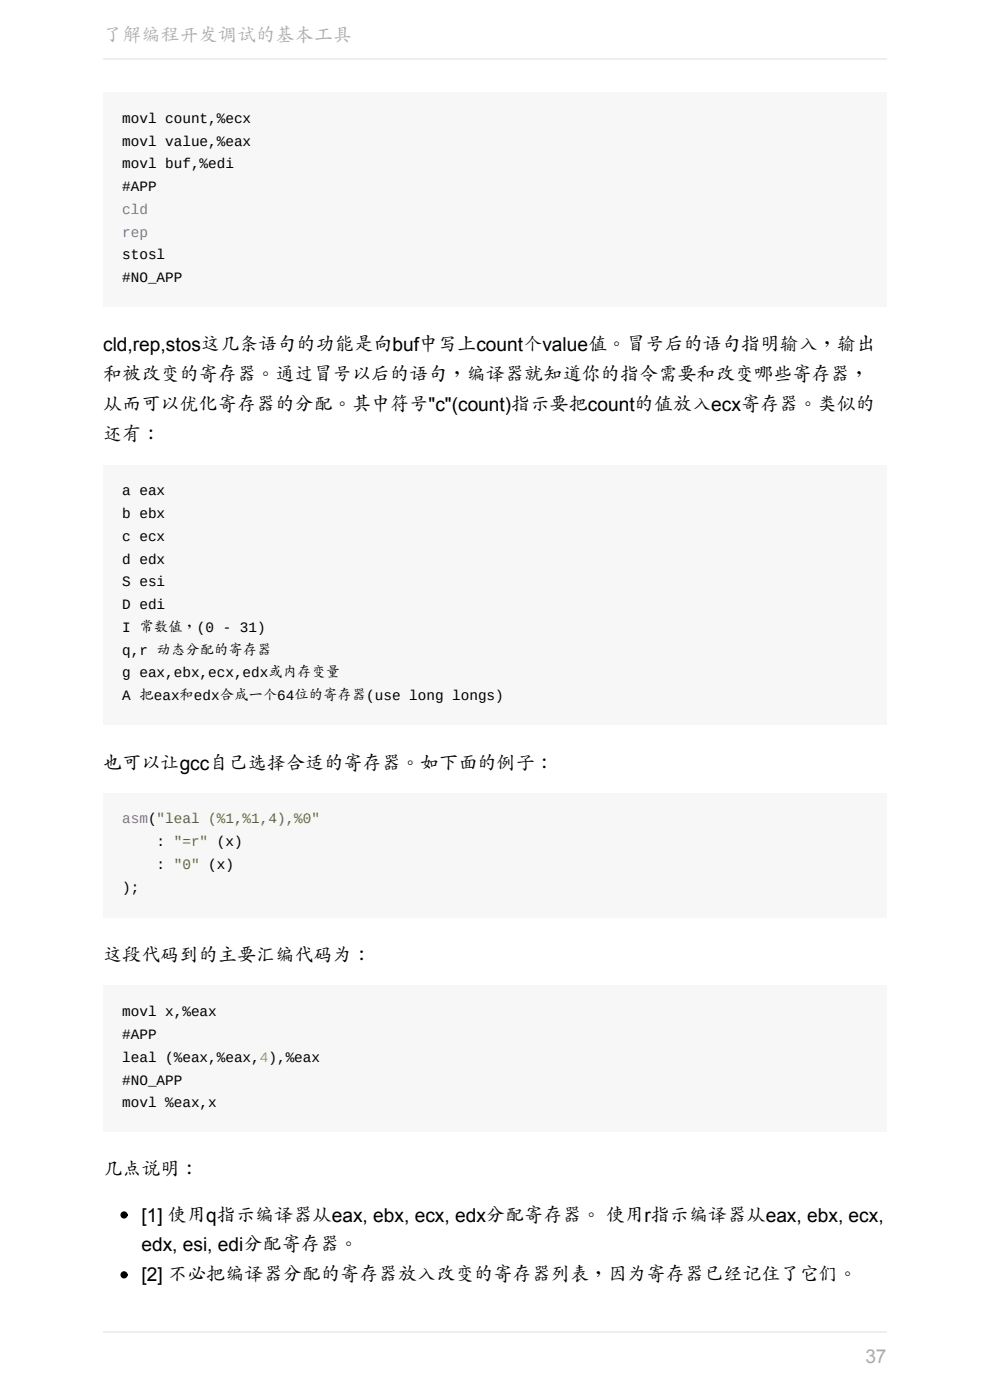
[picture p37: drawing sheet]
<svg xmlns="http://www.w3.org/2000/svg" width="210mm" height="297mm" viewBox="0 0 210 297" stroke-linecap="round" stroke-linejoin="round" font-family="sans-serif">
<defs><g id="words">
<g font-size="4.1" fill="#aaa">
<text x="21.9" y="8.9">了解编程开发调试的基本工具</text>
<text x="183.6" y="289.1">37</text>
</g>
<g font-size="4.1">
<text x="21.9" y="74.4">cld,rep,stos这几条语句的功能是向buf中写上count个value值。冒号后的语句指明输入，输出</text>
<text x="21.9" y="80.8">和被改变的寄存器。通过冒号以后的语句，编译器就知道你的指令需要和改变哪些寄存器，</text>
<text x="21.9" y="87.1">从而可以优化寄存器的分配。其中符号&quot;c&quot;(count)指示要把count的值放入ecx寄存器。类似的</text>
<text x="21.9" y="93.5">还有：</text>
<text x="21.9" y="163.4">也可以让gcc自己选择合适的寄存器。如下面的例子：</text>
<text x="21.9" y="204">这段代码到的主要汇编代码为：</text>
<text x="21.9" y="249.5">几点说明：</text>
<text x="30" y="259.1">[1] 使用q指示编译器从eax, ebx, ecx, edx分配寄存器。 使用r指示编译器从eax, ebx, ecx,</text>
<text x="30" y="265.5">edx, esi, edi分配寄存器。</text>
<text x="30" y="271.8">[2] 不必把编译器分配的寄存器放入改变的寄存器列表，因为寄存器已经记住了它们。</text>
</g>
<g font-size="3">
<text x="25.9" y="26.1">movl count,%ecx</text>
<text x="25.9" y="30.9">movl value,%eax</text>
<text x="25.9" y="35.7">movl buf,%edi</text>
<text x="25.9" y="40.5">#APP</text>
<text x="25.9" y="55">stosl</text>
<text x="25.9" y="59.9">#NO_APP</text>
<text x="25.9" y="105.1">a eax</text>
<text x="25.9" y="109.9">b ebx</text>
<text x="25.9" y="114.7">c ecx</text>
<text x="25.9" y="119.6">d edx</text>
<text x="25.9" y="124.4">S esi</text>
<text x="25.9" y="129.2">D edi</text>
<text x="25.9" y="134">I 常数值，(0 - 31)</text>
<text x="25.9" y="138.9">q,r 动态分配的寄存器</text>
<text x="25.9" y="143.7">g eax,ebx,ecx,edx或内存变量</text>
<text x="25.9" y="148.5">A 把eax和edx合成一个64位的寄存器(use long longs)</text>
<text x="33.2" y="179.5">: &quot;=r&quot; (x)</text>
<text x="33.2" y="184.3">: &quot;0&quot; (x)</text>
<text x="25.9" y="189.2">);</text>
<text x="25.9" y="215.6">movl x,%eax</text>
<text x="25.9" y="220.4">#APP</text>
<text x="25.9" y="225.3">leal (%eax,%eax,4),%eax</text>
<text x="25.9" y="230.1">#NO_APP</text>
<text x="25.9" y="234.9">movl %eax,x</text>
</g>
<g font-size="3" fill="#8959a8">
<text x="25.9" y="45.4">cld</text>
<text x="25.9" y="50.2">rep</text>
<text x="25.9" y="174.7">asm(&quot;leal (%1,%1,4),%0&quot;</text>
</g>
</g></defs>
<g fill="#f7f7f7">
<path d="M21.9 19.6h166.2v45.4h-166.2z"/>
<path d="M21.9 98.6h166.2v55.1h-166.2z"/>
<path d="M21.9 168.2h166.2v26.4h-166.2z"/>
<path d="M21.9 209.1h166.2v31h-166.2z"/>
<path d="M25.9 23.6h27.4v3.6h-27.4z"/>
<path d="M25.9 28.5h27.4v3.5h-27.4z"/>
<path d="M25.9 33.3h23.6v3.5h-23.6z"/>
<path d="M25.9 38.1h7.4v3.6h-7.4z"/>
<path d="M25.9 42.9h5.6v3.6h-5.6z"/>
<path d="M25.9 47.8h5.6v3.5h-5.6z"/>
<path d="M25.9 52.6h9.2v3.5h-9.2z"/>
<path d="M25.9 57.4h12.7v3.6h-12.7z"/>
<path d="M25.9 102.6h9.2v3.6h-9.2z"/>
<path d="M25.9 107.5h9.2v3.5h-9.2z"/>
<path d="M25.9 112.3h9.2v3.6h-9.2z"/>
<path d="M25.9 117.1h9.2v3.6h-9.2z"/>
<path d="M25.9 122h9.2v3.5h-9.2z"/>
<path d="M25.9 126.8h9.2v3.5h-9.2z"/>
<path d="M25.9 131.6h30.5v3.6h-30.5z"/>
<path d="M25.9 136.4h31.8v3.6h-31.8z"/>
<path d="M25.9 141.3h46.2v3.5h-46.2z"/>
<path d="M25.9 146.1h81v3.5h-81z"/>
<path d="M25.9 172.3h41.9v3.5h-41.9z"/>
<path d="M25.9 177.1h25.7v3.5h-25.7z"/>
<path d="M25.9 181.9h23.6v3.6h-23.6z"/>
<path d="M25.9 186.7h3.6v3.6h-3.6z"/>
<path d="M25.9 213.2h20.1v3.5h-20.1z"/>
<path d="M25.9 218h7.4v3.5h-7.4z"/>
<path d="M25.9 222.8h41.9v3.6h-41.9z"/>
<path d="M25.9 227.6h12.7v3.6h-12.7z"/>
<path d="M25.9 232.5h20.1v3.5h-20.1z"/>
</g>
<g fill="#000" stroke="#000" stroke-width=".25">
<circle cx="26.3" cy="257.7" r=".63"/>
<circle cx="26.3" cy="270.5" r=".63"/>
</g>
<path d="M21.9 12.6h166.2M21.9 282.6h166.2" fill="none" stroke="#eee" stroke-width=".25"/>
<use href="#words"/>
</svg>
